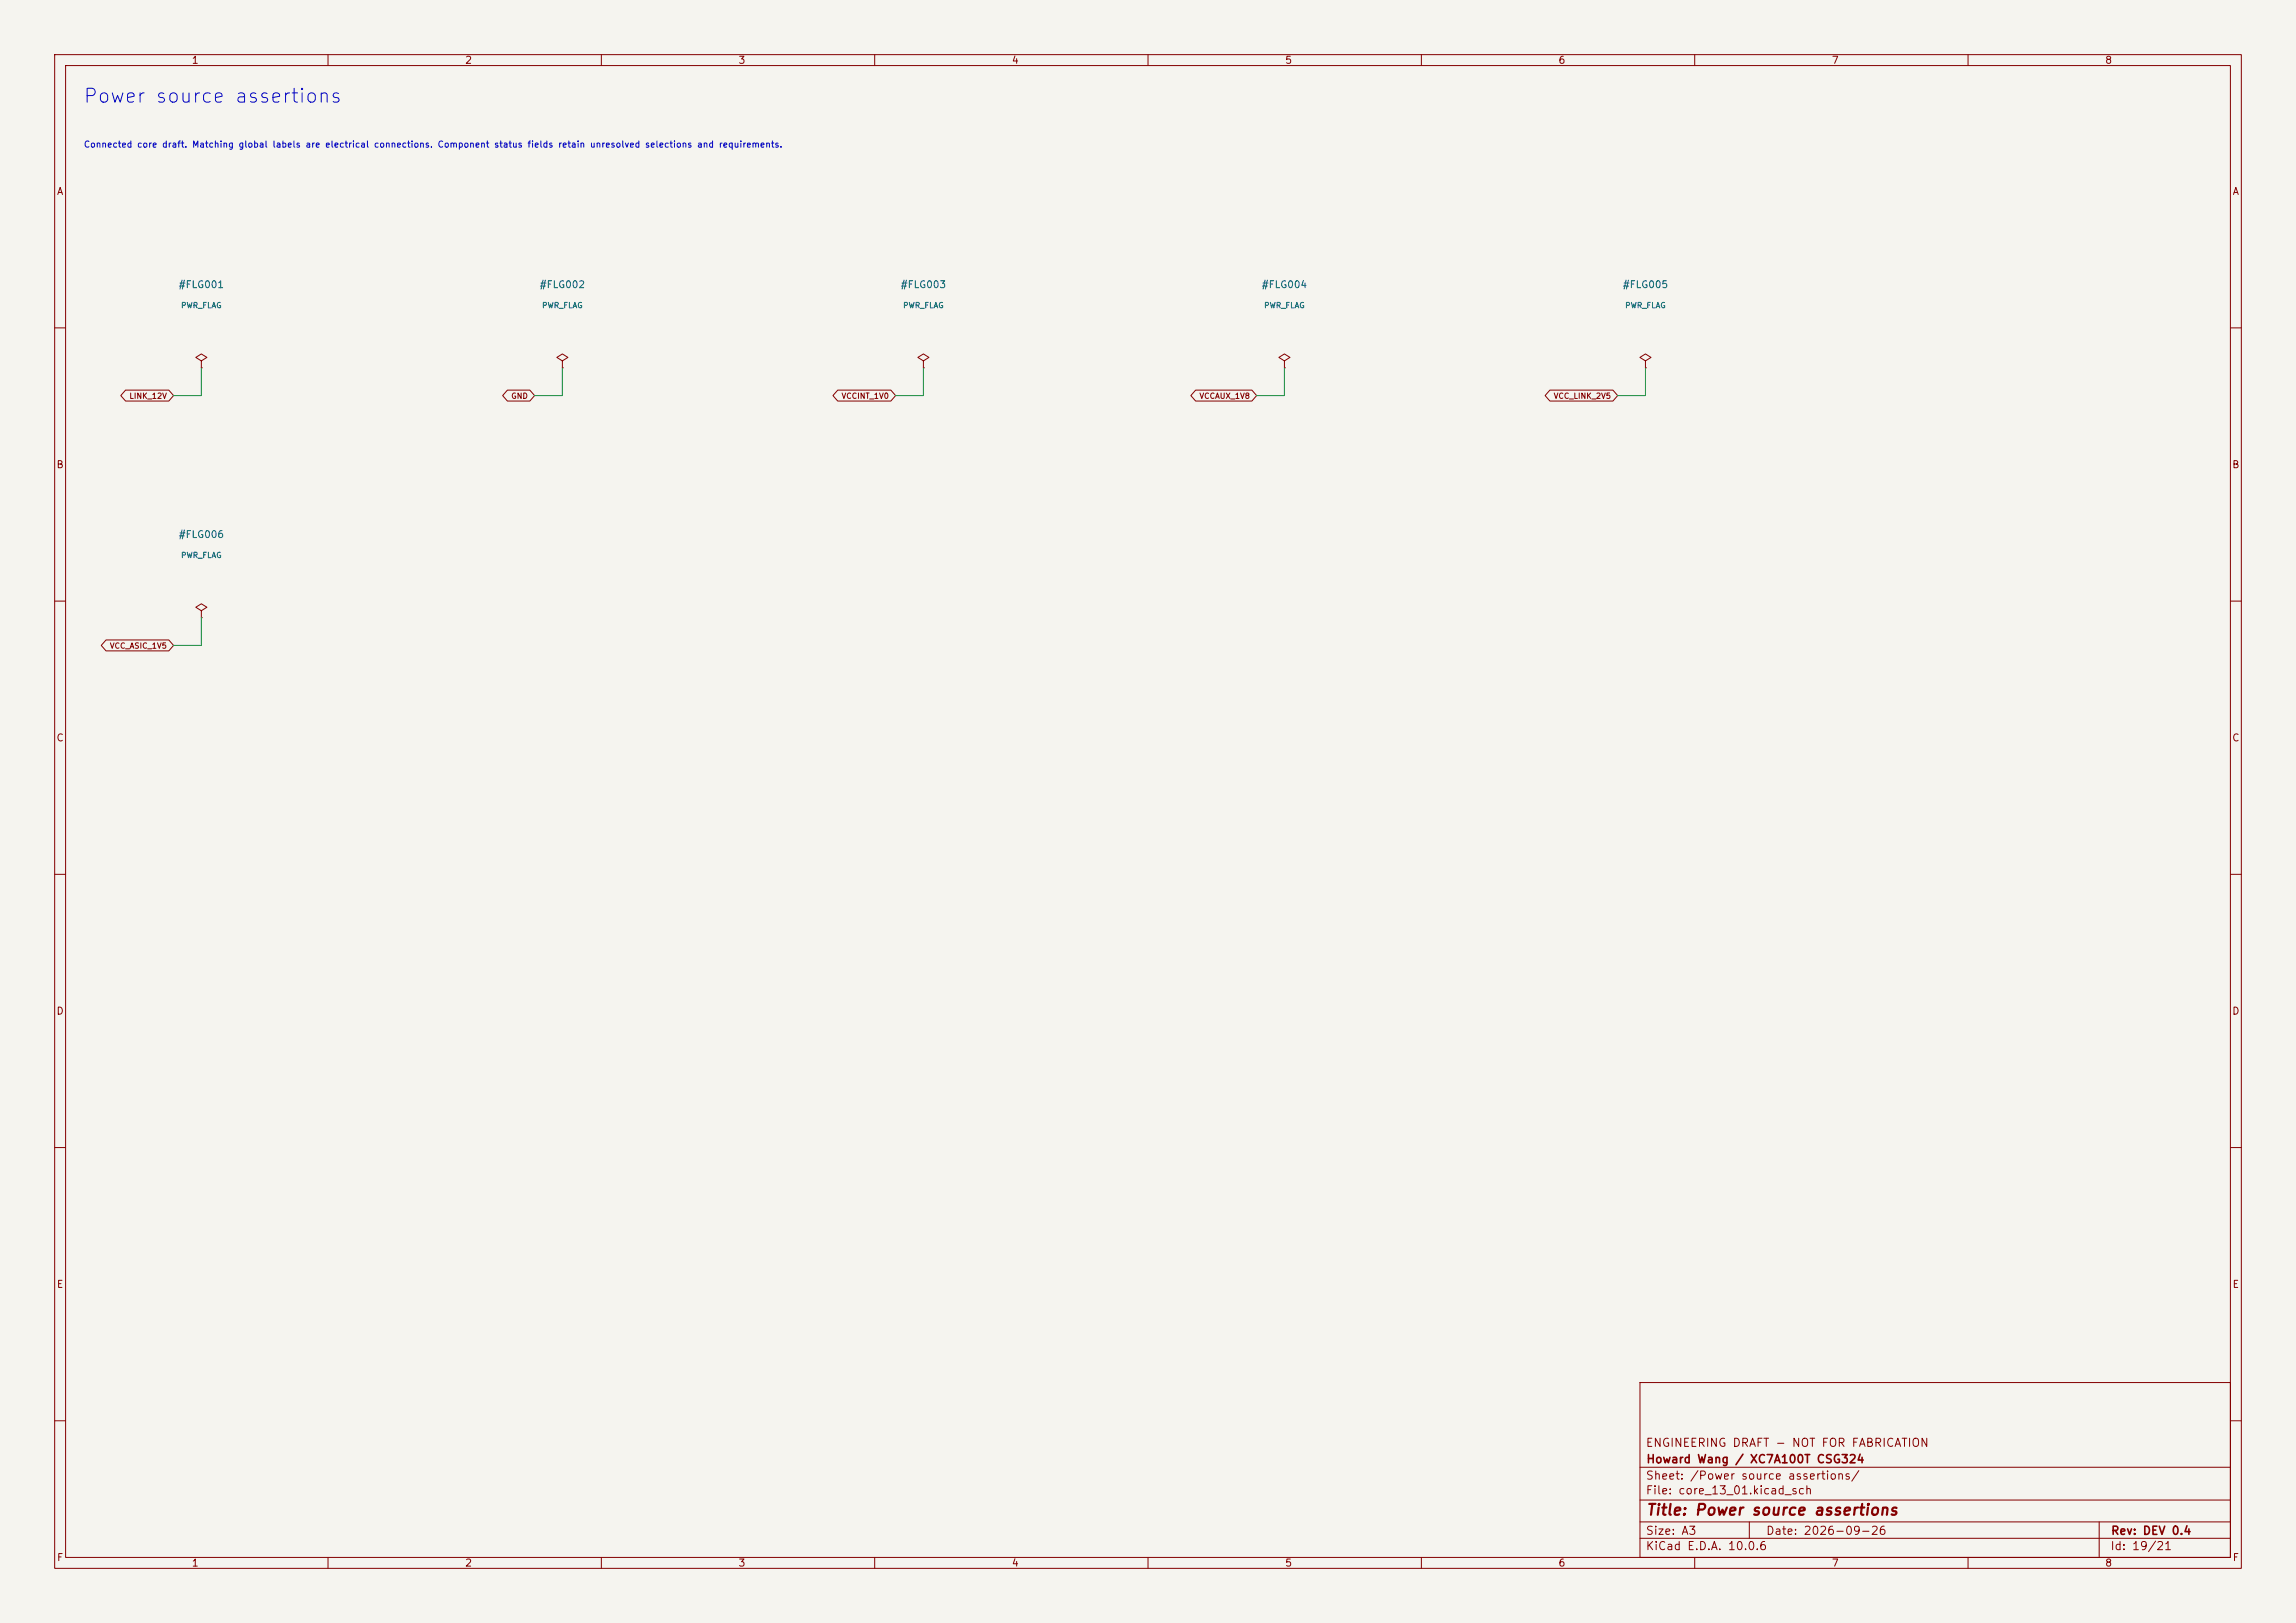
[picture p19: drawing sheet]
(kicad_sch
 (version 20260306)
 (generator "eeschema")
 (generator_version "10.0")
 (paper "A3")
 (title_block
  (title "Power source assertions")
  (date "2026-09-26")
  (rev "DEV 0.4")
  (company "Howard Wang / XC7A100T CSG324")
  (comment 1 "ENGINEERING DRAFT - NOT FOR FABRICATION"))
 (lib_symbols
  (symbol "CoreSupport:power__PWR_FLAG"
   (power global)
   (pin_numbers (hide yes))
   (pin_names
    (offset 0) (hide yes)) (exclude_from_sim no) (in_bom yes) (on_board yes)
   (in_pos_files yes)
   (duplicate_pin_numbers_are_jumpers no)
   (property "Reference" "#FLG" (at 0 1.905 0) (show_name no) (do_not_autoplace no) (hide yes) (effects (font (size 1.27 1.27))))
   (property "Value" "PWR_FLAG" (at 0 3.81 0) (show_name no) (do_not_autoplace no) (effects (font (size 1.27 1.27))))
   (property "Footprint" "" (at 0 0 0) (show_name no) (do_not_autoplace no) (hide yes) (effects (font (size 1.27 1.27))))
   (property "Datasheet" "" (at 0 0 0) (show_name no) (do_not_autoplace no) (hide yes) (effects (font (size 1.27 1.27))))
   (property "Description" "Special symbol for telling ERC where power comes from" (at 0 0 0) (show_name no) (do_not_autoplace no) (hide yes) (effects (font (size 1.27 1.27))))
   (symbol "power__PWR_FLAG_0_0"
    (pin power_out line (at 0 0 90) (length 0) (name "" (effects (font (size 1.27 1.27)))) (number "1" (effects (font (size 1.27 1.27))))))
   (symbol "power__PWR_FLAG_0_1"
    (polyline (pts (xy 0 0) (xy 0 1.27) (xy -1.016 1.905) (xy 0 2.54) (xy 1.016 1.905) (xy 0 1.27)) (stroke (width 0) (type default)) (fill (type none))))
   (embedded_fonts no)))
 (text "Power source assertions" (at 15.24 17.78 0) (effects (font (size 2.54 2.54)) (justify left)))
 (text "Connected core draft. Matching global labels are electrical connections. Component status fields retain unresolved selections and requirements." (at 15.24 26.67 0) (effects (font (size 1.143 1.143)) (justify left)))
 (symbol
  (lib_id "CoreSupport:power__PWR_FLAG") (at 36.83 67.31 0) (unit 1) (exclude_from_sim no) (in_bom no) (on_board no) (dnp no)
  (property "Reference" "#FLG001" (at 36.83 52.07 0) (effects (font (size 1.27 1.27))))
  (property "Value" "PWR_FLAG" (at 36.83 55.88 0) (effects (font (size 1.0 1.0))))
  (property "Footprint" "" (at 36.83 67.31 0) (hide yes) (effects (font (size 1.0 1.0))))
  (property "Datasheet" "" (at 36.83 67.31 0) (hide yes) (effects (font (size 1.0 1.0))))
  (property "MPN" "Virtual ERC power-source assertion" (at 36.83 67.31 0) (hide yes) (effects (font (size 1.0 1.0))))
  (property "Function" "Power source assertions" (at 36.83 67.31 0) (hide yes) (effects (font (size 1.0 1.0))))
  (property "Status" "External protected LINK_12V source assumption or local regulator output; flag is not a power-capacity proof." (at 36.83 67.31 0) (hide yes) (effects (font (size 1.0 1.0))))
  (property "Source symbol" "power:PWR_FLAG" (at 36.83 67.31 0) (hide yes) (effects (font (size 1.0 1.0)))) (pin "1"))
 (wire (pts (xy 36.83 67.31) (xy 36.83 72.39)) (stroke (width 0) (type default)))
 (wire (pts (xy 36.83 72.39) (xy 31.75 72.39)) (stroke (width 0) (type default)))
 (global_label "LINK_12V"
  (shape bidirectional) (at 31.75 72.39 180) (effects (font (size 1.0 1.0)) (justify right))
  (property "Intersheetrefs" "${INTERSHEET_REFS}" (at 31.75 72.39 0) (hide yes) (effects (font (size 1.0 1.0)))))
 (symbol
  (lib_id "CoreSupport:power__PWR_FLAG") (at 102.87 67.31 0) (unit 1) (exclude_from_sim no) (in_bom no) (on_board no) (dnp no)
  (property "Reference" "#FLG002" (at 102.87 52.07 0) (effects (font (size 1.27 1.27))))
  (property "Value" "PWR_FLAG" (at 102.87 55.88 0) (effects (font (size 1.0 1.0))))
  (property "Footprint" "" (at 102.87 67.31 0) (hide yes) (effects (font (size 1.0 1.0))))
  (property "Datasheet" "" (at 102.87 67.31 0) (hide yes) (effects (font (size 1.0 1.0))))
  (property "MPN" "Virtual ERC power-source assertion" (at 102.87 67.31 0) (hide yes) (effects (font (size 1.0 1.0))))
  (property "Function" "Power source assertions" (at 102.87 67.31 0) (hide yes) (effects (font (size 1.0 1.0))))
  (property "Status" "External protected LINK_12V source assumption or local regulator output; flag is not a power-capacity proof." (at 102.87 67.31 0) (hide yes) (effects (font (size 1.0 1.0))))
  (property "Source symbol" "power:PWR_FLAG" (at 102.87 67.31 0) (hide yes) (effects (font (size 1.0 1.0)))) (pin "1"))
 (wire (pts (xy 102.87 67.31) (xy 102.87 72.39)) (stroke (width 0) (type default)))
 (wire (pts (xy 102.87 72.39) (xy 97.79 72.39)) (stroke (width 0) (type default)))
 (global_label "GND"
  (shape bidirectional) (at 97.79 72.39 180) (effects (font (size 1.0 1.0)) (justify right))
  (property "Intersheetrefs" "${INTERSHEET_REFS}" (at 97.79 72.39 0) (hide yes) (effects (font (size 1.0 1.0)))))
 (symbol
  (lib_id "CoreSupport:power__PWR_FLAG") (at 168.91 67.31 0) (unit 1) (exclude_from_sim no) (in_bom no) (on_board no) (dnp no)
  (property "Reference" "#FLG003" (at 168.91 52.07 0) (effects (font (size 1.27 1.27))))
  (property "Value" "PWR_FLAG" (at 168.91 55.88 0) (effects (font (size 1.0 1.0))))
  (property "Footprint" "" (at 168.91 67.31 0) (hide yes) (effects (font (size 1.0 1.0))))
  (property "Datasheet" "" (at 168.91 67.31 0) (hide yes) (effects (font (size 1.0 1.0))))
  (property "MPN" "Virtual ERC power-source assertion" (at 168.91 67.31 0) (hide yes) (effects (font (size 1.0 1.0))))
  (property "Function" "Power source assertions" (at 168.91 67.31 0) (hide yes) (effects (font (size 1.0 1.0))))
  (property "Status" "External protected LINK_12V source assumption or local regulator output; flag is not a power-capacity proof." (at 168.91 67.31 0) (hide yes) (effects (font (size 1.0 1.0))))
  (property "Source symbol" "power:PWR_FLAG" (at 168.91 67.31 0) (hide yes) (effects (font (size 1.0 1.0)))) (pin "1"))
 (wire (pts (xy 168.91 67.31) (xy 168.91 72.39)) (stroke (width 0) (type default)))
 (wire (pts (xy 168.91 72.39) (xy 163.83 72.39)) (stroke (width 0) (type default)))
 (global_label "VCCINT_1V0"
  (shape bidirectional) (at 163.83 72.39 180) (effects (font (size 1.0 1.0)) (justify right))
  (property "Intersheetrefs" "${INTERSHEET_REFS}" (at 163.83 72.39 0) (hide yes) (effects (font (size 1.0 1.0)))))
 (symbol
  (lib_id "CoreSupport:power__PWR_FLAG") (at 234.95000000000002 67.31 0) (unit 1) (exclude_from_sim no) (in_bom no) (on_board no) (dnp no)
  (property "Reference" "#FLG004" (at 234.95 52.07 0) (effects (font (size 1.27 1.27))))
  (property "Value" "PWR_FLAG" (at 234.95 55.88 0) (effects (font (size 1.0 1.0))))
  (property "Footprint" "" (at 234.95 67.31 0) (hide yes) (effects (font (size 1.0 1.0))))
  (property "Datasheet" "" (at 234.95 67.31 0) (hide yes) (effects (font (size 1.0 1.0))))
  (property "MPN" "Virtual ERC power-source assertion" (at 234.95 67.31 0) (hide yes) (effects (font (size 1.0 1.0))))
  (property "Function" "Power source assertions" (at 234.95 67.31 0) (hide yes) (effects (font (size 1.0 1.0))))
  (property "Status" "External protected LINK_12V source assumption or local regulator output; flag is not a power-capacity proof." (at 234.95 67.31 0) (hide yes) (effects (font (size 1.0 1.0))))
  (property "Source symbol" "power:PWR_FLAG" (at 234.95 67.31 0) (hide yes) (effects (font (size 1.0 1.0)))) (pin "1"))
 (wire (pts (xy 234.95 67.31) (xy 234.95 72.39)) (stroke (width 0) (type default)))
 (wire (pts (xy 234.95 72.39) (xy 229.87 72.39)) (stroke (width 0) (type default)))
 (global_label "VCCAUX_1V8"
  (shape bidirectional) (at 229.87 72.39 180) (effects (font (size 1.0 1.0)) (justify right))
  (property "Intersheetrefs" "${INTERSHEET_REFS}" (at 229.87 72.39 0) (hide yes) (effects (font (size 1.0 1.0)))))
 (symbol
  (lib_id "CoreSupport:power__PWR_FLAG") (at 300.99 67.31 0) (unit 1) (exclude_from_sim no) (in_bom no) (on_board no) (dnp no)
  (property "Reference" "#FLG005" (at 300.99 52.07 0) (effects (font (size 1.27 1.27))))
  (property "Value" "PWR_FLAG" (at 300.99 55.88 0) (effects (font (size 1.0 1.0))))
  (property "Footprint" "" (at 300.99 67.31 0) (hide yes) (effects (font (size 1.0 1.0))))
  (property "Datasheet" "" (at 300.99 67.31 0) (hide yes) (effects (font (size 1.0 1.0))))
  (property "MPN" "Virtual ERC power-source assertion" (at 300.99 67.31 0) (hide yes) (effects (font (size 1.0 1.0))))
  (property "Function" "Power source assertions" (at 300.99 67.31 0) (hide yes) (effects (font (size 1.0 1.0))))
  (property "Status" "External protected LINK_12V source assumption or local regulator output; flag is not a power-capacity proof." (at 300.99 67.31 0) (hide yes) (effects (font (size 1.0 1.0))))
  (property "Source symbol" "power:PWR_FLAG" (at 300.99 67.31 0) (hide yes) (effects (font (size 1.0 1.0)))) (pin "1"))
 (symbol
  (lib_id "CoreSupport:power__PWR_FLAG") (at 36.83 113.03 0) (unit 1) (exclude_from_sim no) (in_bom no) (on_board no) (dnp no)
  (property "Reference" "#FLG006" (at 36.83 97.79 0) (effects (font (size 1.27 1.27))))
  (property "Value" "PWR_FLAG" (at 36.83 101.6 0) (effects (font (size 1.0 1.0))))
  (property "Footprint" "" (at 36.83 113.03 0) (hide yes) (effects (font (size 1.0 1.0))))
  (property "Datasheet" "" (at 36.83 113.03 0) (hide yes) (effects (font (size 1.0 1.0))))
  (property "MPN" "Virtual ERC power-source assertion" (at 36.83 113.03 0) (hide yes) (effects (font (size 1.0 1.0))))
  (property "Function" "Power source assertions" (at 36.83 113.03 0) (hide yes) (effects (font (size 1.0 1.0))))
  (property "Status" "External protected LINK_12V source assumption or local regulator output; flag is not a power-capacity proof." (at 36.83 113.03 0) (hide yes) (effects (font (size 1.0 1.0))))
  (property "Source symbol" "power:PWR_FLAG" (at 36.83 113.03 0) (hide yes) (effects (font (size 1.0 1.0)))) (pin "1"))
 (wire (pts (xy 36.83 113.03) (xy 36.83 118.11)) (stroke (width 0) (type default)))
 (wire (pts (xy 36.83 118.11) (xy 31.75 118.11)) (stroke (width 0) (type default)))
 (global_label "VCC_ASIC_1V5"
  (shape bidirectional) (at 31.75 118.11 180) (effects (font (size 1.0 1.0)) (justify right))
  (property "Intersheetrefs" "${INTERSHEET_REFS}" (at 31.75 118.11 0) (hide yes) (effects (font (size 1.0 1.0)))))
 (embedded_fonts no)
 (wire (pts (xy 300.99 67.31) (xy 300.99 72.39)) (stroke (width 0) (type default)))
 (wire (pts (xy 300.99 72.39) (xy 295.91 72.39)) (stroke (width 0) (type default)))
 (global_label "VCC_LINK_2V5"
  (shape bidirectional) (at 295.91 72.39 180) (effects (font (size 1.0 1.0)) (justify right))
  (property "Intersheetrefs" "${INTERSHEET_REFS}" (at 295.91 72.39 0) (hide yes) (effects (font (size 1.0 1.0))))))
